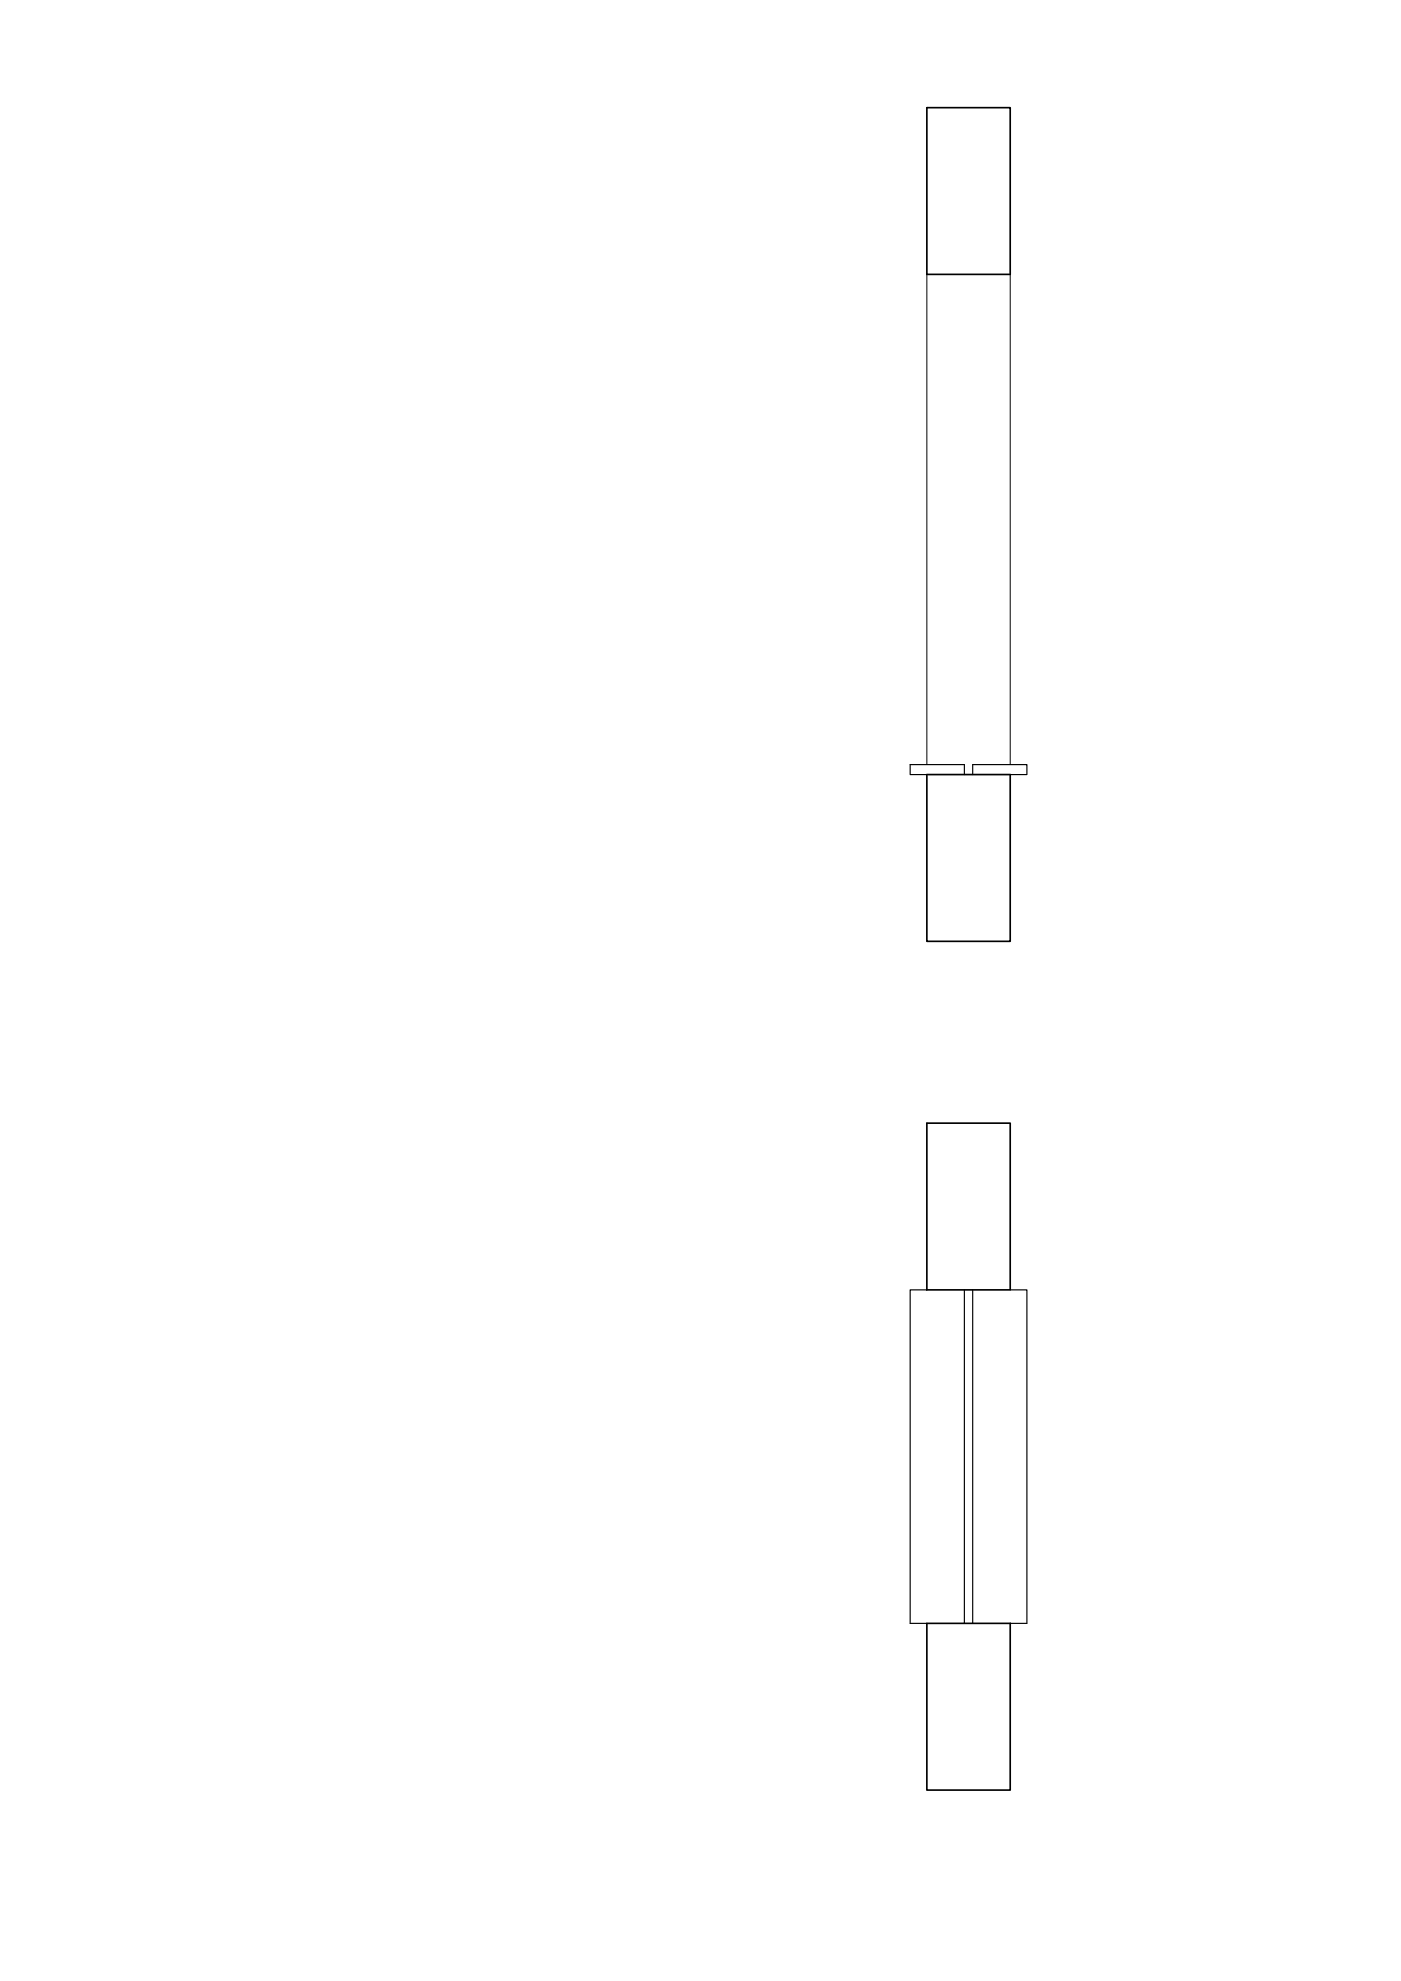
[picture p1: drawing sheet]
<svg xmlns="http://www.w3.org/2000/svg" width="420mm" height="594mm" viewBox="0 0 420 594" stroke-linecap="round" stroke-linejoin="round" font-family="sans-serif">
<!-- layer: 0.5 -->
<path d="M278 32.3h25v50h-25zM278 232.3h25v50h-25zM278 336.8h25v50h-25zM278 486.8h25v50h-25z" fill="none" stroke="#000" stroke-width=".5"/>
<!-- layer: 0.13 -->
<path d="M278 82.3v147M303 82.3v147" fill="none" stroke="#000" stroke-width=".3"/>
<!-- layer: 0.35 -->
<path d="M278 232.3h-5v-3h16.2v3M291.7 232.3v-3h16.3v3h-5M278 386.8h-5v100h5M289.2 386.8v100M291.7 386.8v100M303 386.8h5v100h-5" fill="none" stroke="#000" stroke-width=".35"/>
</svg>
